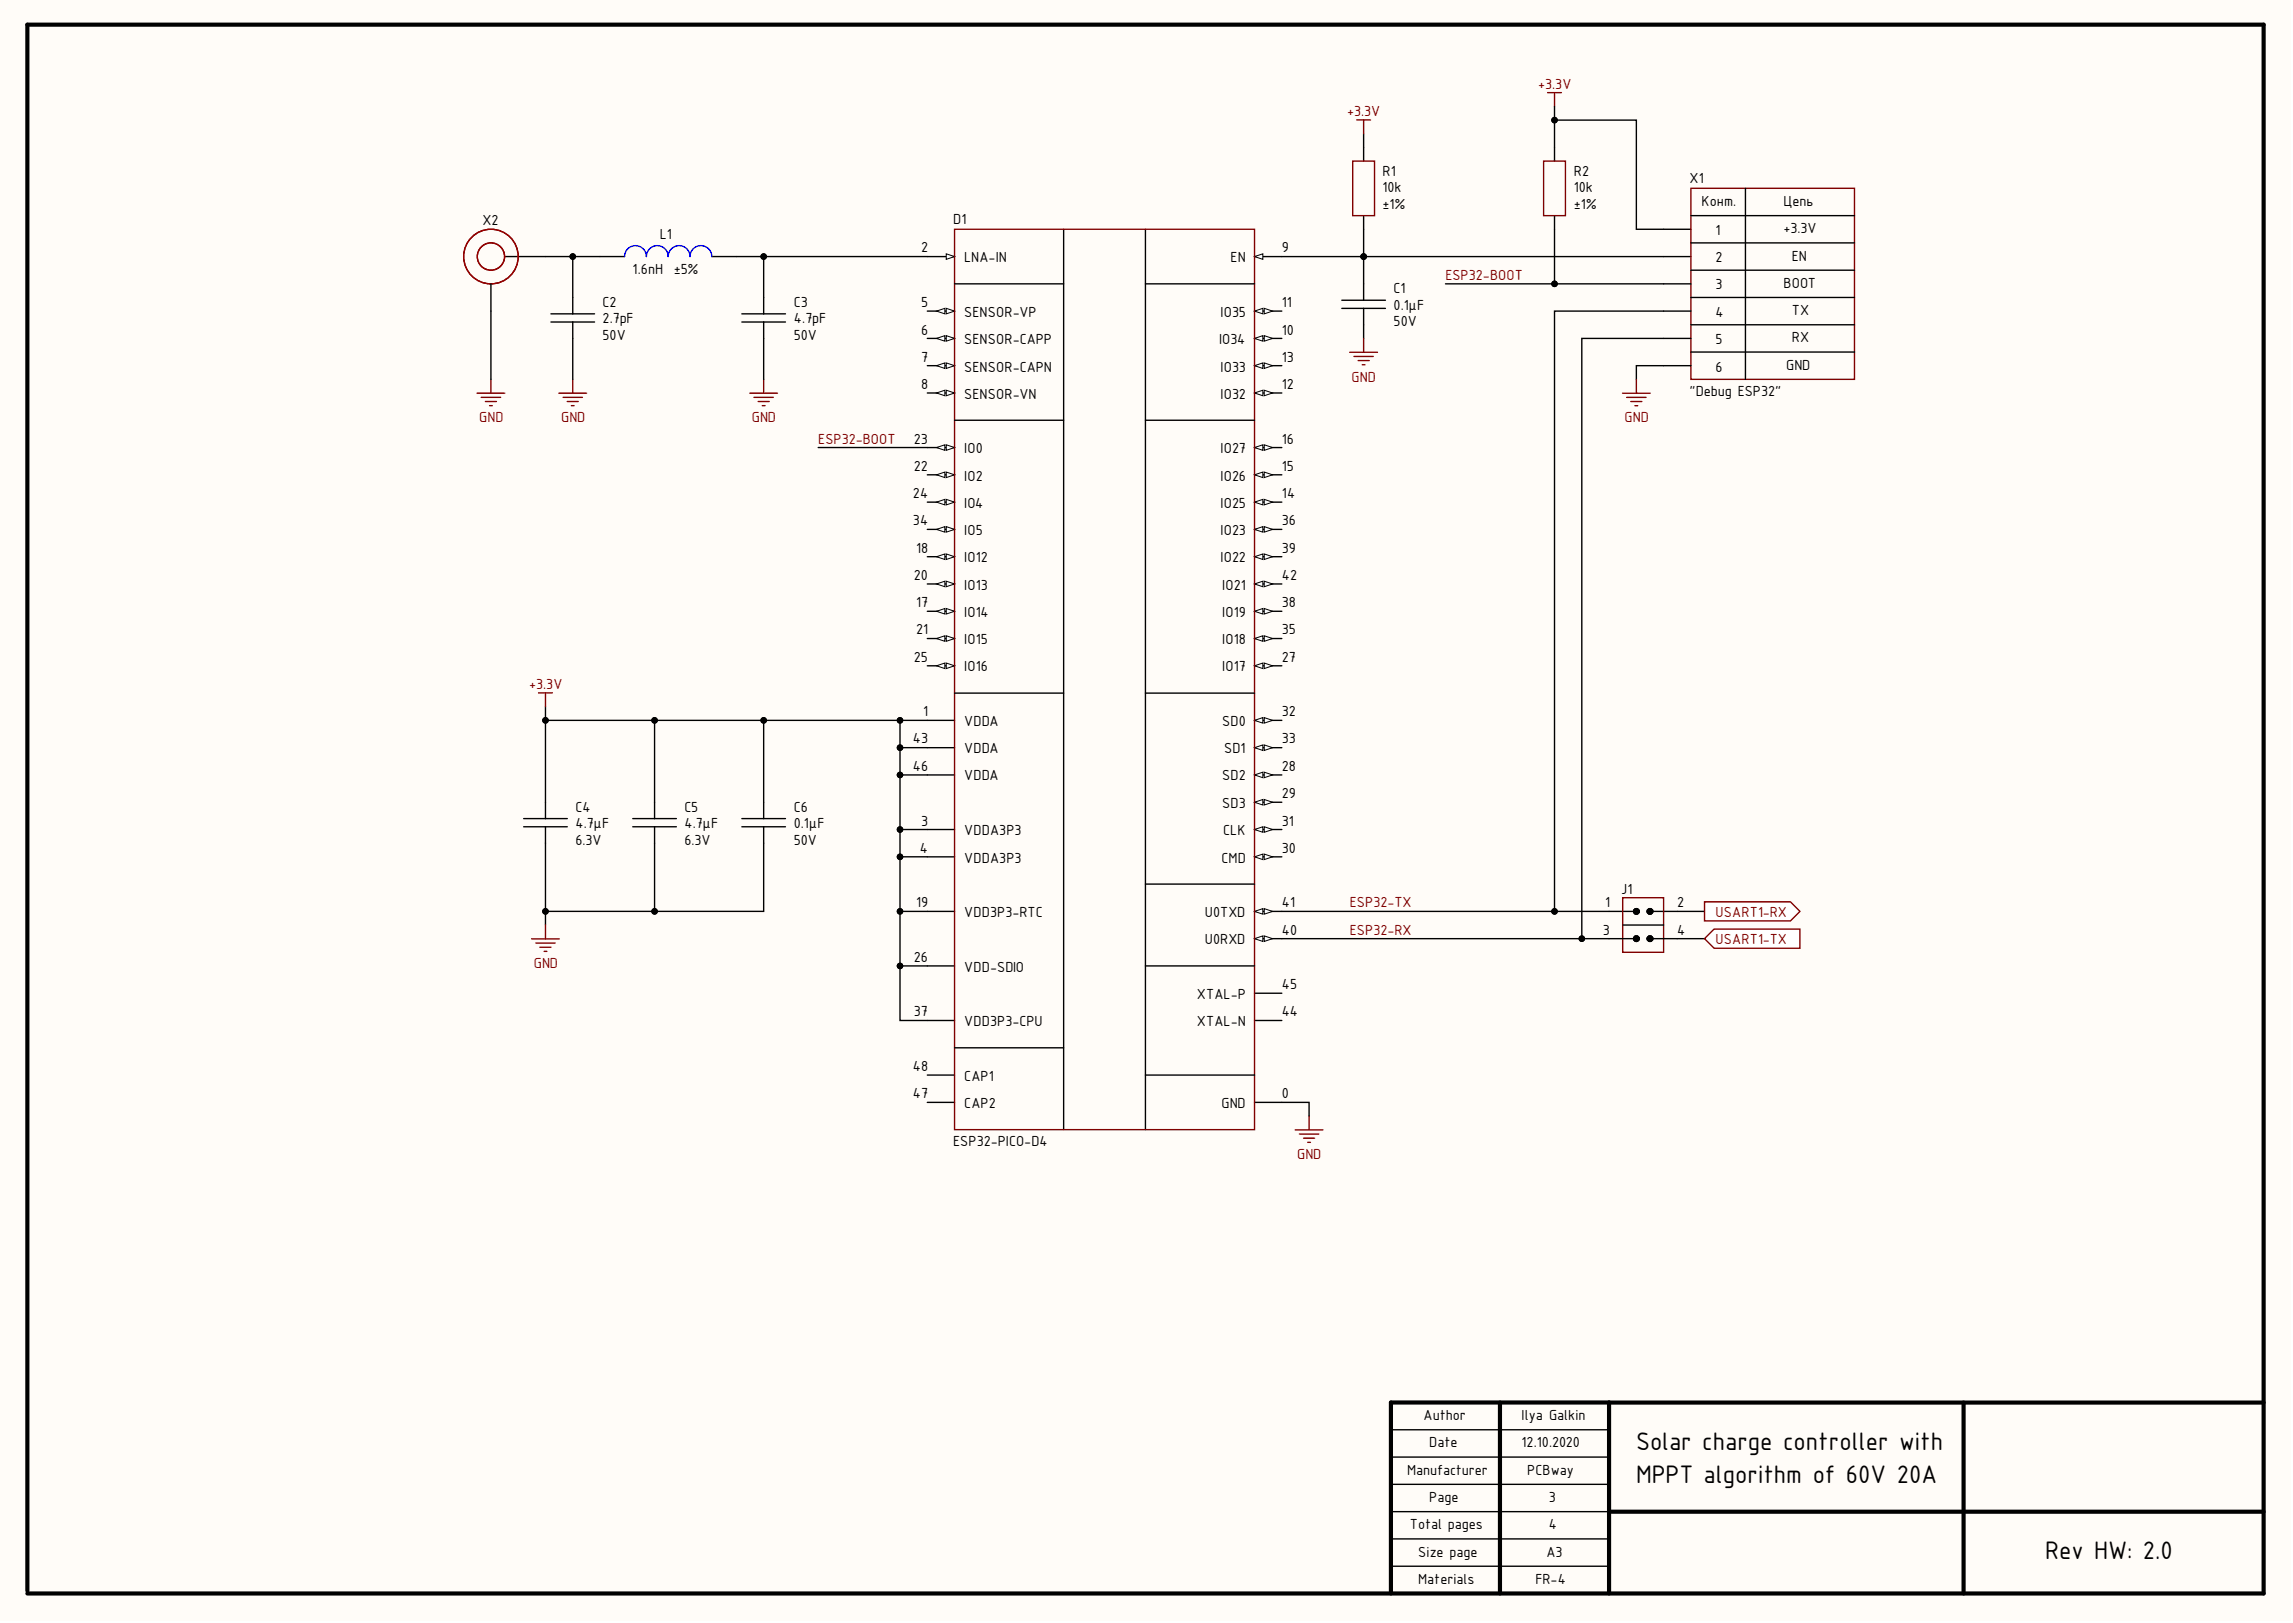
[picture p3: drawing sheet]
<svg xmlns="http://www.w3.org/2000/svg" width="420mm" height="297mm" viewBox="0 0 420 297" stroke-linecap="round" stroke-linejoin="round" font-family="sans-serif">
<defs><g id="words">
<g font-size="5">
<text x="299.5" y="265.4">Solar charge controller with</text>
<text x="299.5" y="271.3">MPPT algorithm of 60V 20A</text>
<text x="374.4" y="285.4">Rev HW: 2.0</text>
</g>
<g font-size="2.9" fill="#800000">
<text x="281.6" y="16.2">+3.3V</text>
<text x="246.6" y="21.2">+3.3V</text>
<text x="264.6" y="51.2">ESP32-BOOT</text>
<text x="247.5" y="69.9">GND</text>
<text x="87.8" y="77.3">GND</text>
<text x="102.7" y="77.3">GND</text>
<text x="137.6" y="77.3">GND</text>
<text x="297.4" y="77.3">GND</text>
<text x="149.8" y="81.2">ESP32-BOOT</text>
<text x="96.9" y="126.1">+3.3V</text>
<text x="247.1" y="166.1">ESP32-TX</text>
<text x="314.1" y="167.9">USART1-RX</text>
<text x="247.1" y="171.1">ESP32-RX</text>
<text x="314.1" y="172.8">USART1-TX</text>
<text x="97.7" y="177.2">GND</text>
<text x="237.5" y="212.2">GND</text>
</g>
<g font-size="2.9">
<text x="253.1" y="35.2">10k</text>
<text x="253.1" y="32.2">R1</text>
<text x="288.1" y="35.2">10k</text>
<text x="288.1" y="32.2">R2</text>
<text x="309.3" y="33.5">X1</text>
<text x="88.3" y="41.2">X2</text>
<text x="174.5" y="40.9">D1</text>
<text x="253.1" y="38.2">±1%</text>
<text x="288.1" y="38.2">±1%</text>
<text x="311.5" y="37.7">Конт.</text>
<text x="326.5" y="37.7">Цепь</text>
<text x="120.8" y="43.7">L1</text>
<text x="168.7" y="46.2">2</text>
<text x="176.5" y="48">LNA-IN</text>
<text x="225.3" y="48">EN</text>
<text x="234.7" y="46.2">9</text>
<text x="314.1" y="43">1</text>
<text x="314.1" y="48">2</text>
<text x="326.5" y="42.7">+3.3V</text>
<text x="328" y="47.7">EN</text>
<text x="115.8" y="50.2">1.6nH ±5%</text>
<text x="255.1" y="53.7">C1</text>
<text x="314.1" y="52.9">3</text>
<text x="326.5" y="52.7">BOOT</text>
<text x="110.3" y="59.2">2.7pF</text>
<text x="110.3" y="56.2">C2</text>
<text x="145.3" y="59.2">4.7pF</text>
<text x="145.3" y="56.2">C3</text>
<text x="168.7" y="56.2">5</text>
<text x="176.5" y="58">SENSOR-VP</text>
<text x="223.4" y="58">IO35</text>
<text x="234.7" y="56.2">11</text>
<text x="255.1" y="59.7">50V</text>
<text x="255.1" y="56.7">0.1μF</text>
<text x="314.1" y="58">4</text>
<text x="328" y="57.7">TX</text>
<text x="110.3" y="62.2">50V</text>
<text x="145.3" y="62.2">50V</text>
<text x="168.7" y="61.2">6</text>
<text x="176.5" y="63">SENSOR-CAPP</text>
<text x="223.2" y="63">IO34</text>
<text x="234.7" y="61.2">10</text>
<text x="314.1" y="63">5</text>
<text x="328" y="62.7">RX</text>
<text x="168.7" y="66.2">7</text>
<text x="168.7" y="71.2">8</text>
<text x="176.5" y="68">SENSOR-CAPN</text>
<text x="223.4" y="68">IO33</text>
<text x="234.7" y="71.2">12</text>
<text x="234.7" y="66.2">13</text>
<text x="314.1" y="68">6</text>
<text x="327" y="67.7">GND</text>
<text x="176.5" y="73">SENSOR-VN</text>
<text x="223.4" y="73">IO32</text>
<text x="309.3" y="72.5">&quot;Debug ESP32&quot;</text>
<text x="167.3" y="81.2">23</text>
<text x="176.5" y="83">IO0</text>
<text x="223.4" y="83">IO27</text>
<text x="234.7" y="81.2">16</text>
<text x="167.3" y="86.2">22</text>
<text x="176.5" y="87.9">IO2</text>
<text x="223.4" y="87.9">IO26</text>
<text x="234.7" y="86.2">15</text>
<text x="167.1" y="91.2">24</text>
<text x="176.5" y="92.9">IO4</text>
<text x="223.4" y="92.9">IO25</text>
<text x="234.7" y="91.2">14</text>
<text x="167.1" y="96.1">34</text>
<text x="167.7" y="101.1">18</text>
<text x="176.5" y="97.9">IO5</text>
<text x="223.4" y="97.9">IO23</text>
<text x="234.7" y="96.1">36</text>
<text x="234.7" y="101.1">39</text>
<text x="167.3" y="106.1">20</text>
<text x="176.5" y="102.9">IO12</text>
<text x="176.5" y="107.9">IO13</text>
<text x="223.4" y="102.9">IO22</text>
<text x="223.8" y="107.9">IO21</text>
<text x="234.7" y="106.1">42</text>
<text x="167.7" y="111.1">17</text>
<text x="176.5" y="112.9">IO14</text>
<text x="223.8" y="112.9">IO19</text>
<text x="234.7" y="111.1">38</text>
<text x="167.7" y="116.1">21</text>
<text x="176.5" y="117.9">IO15</text>
<text x="223.8" y="117.9">IO18</text>
<text x="234.7" y="116.1">35</text>
<text x="167.3" y="121.1">25</text>
<text x="176.5" y="122.9">IO16</text>
<text x="223.8" y="122.9">IO17</text>
<text x="234.7" y="121.1">27</text>
<text x="169" y="131.1">1</text>
<text x="234.7" y="131.1">32</text>
<text x="167.1" y="136.1">43</text>
<text x="176.5" y="132.8">VDDA</text>
<text x="176.5" y="137.8">VDDA</text>
<text x="223.8" y="132.8">SD0</text>
<text x="224.1" y="137.8">SD1</text>
<text x="234.7" y="136.1">33</text>
<text x="167.1" y="141">46</text>
<text x="176.5" y="142.8">VDDA</text>
<text x="223.8" y="142.8">SD2</text>
<text x="234.7" y="141">28</text>
<text x="105.3" y="148.6">C4</text>
<text x="125.3" y="148.6">C5</text>
<text x="145.3" y="148.6">C6</text>
<text x="223.8" y="147.9">SD3</text>
<text x="234.7" y="146.1">29</text>
<text x="105.3" y="154.6">6.3V</text>
<text x="105.3" y="151.6">4.7μF</text>
<text x="125.3" y="154.6">6.3V</text>
<text x="125.3" y="151.6">4.7μF</text>
<text x="145.3" y="154.6">50V</text>
<text x="145.3" y="151.6">0.1μF</text>
<text x="168.7" y="151.1">3</text>
<text x="176.5" y="152.9">VDDA3P3</text>
<text x="224" y="152.9">CLK</text>
<text x="234.7" y="151.1">31</text>
<text x="168.4" y="156.1">4</text>
<text x="176.5" y="157.9">VDDA3P3</text>
<text x="223.6" y="157.9">CMD</text>
<text x="234.7" y="156.1">30</text>
<text x="167.7" y="166.1">19</text>
<text x="176.5" y="167.9">VDD3P3-RTC</text>
<text x="220.6" y="167.9">U0TXD</text>
<text x="234.7" y="166.1">41</text>
<text x="293.9" y="166.1">1</text>
<text x="296.8" y="163.5">J1</text>
<text x="307.1" y="166.1">2</text>
<text x="220.6" y="172.8">U0RXD</text>
<text x="234.7" y="171.1">40</text>
<text x="293.4" y="171.1">3</text>
<text x="307.1" y="171.1">4</text>
<text x="167.3" y="176.1">26</text>
<text x="176.5" y="177.8">VDD-SDIO</text>
<text x="219.1" y="182.8">XTAL-P</text>
<text x="234.7" y="181">45</text>
<text x="167.3" y="186">37</text>
<text x="176.5" y="187.8">VDD3P3-CPU</text>
<text x="219.1" y="187.8">XTAL-N</text>
<text x="234.7" y="186">44</text>
<text x="167.1" y="196">48</text>
<text x="176.5" y="197.8">CAP1</text>
<text x="167.1" y="201">47</text>
<text x="176.5" y="202.8">CAP2</text>
<text x="223.6" y="202.8">GND</text>
<text x="234.7" y="201">0</text>
<text x="174.5" y="209.8">ESP32-PICO-D4</text>
<text x="260.6" y="259.9">Author</text>
<text x="278.6" y="259.9">Ilya Galkin</text>
<text x="257.6" y="269.9">Manufacturer</text>
<text x="261.7" y="264.9">Date</text>
<text x="278.6" y="264.9">12.10.2020</text>
<text x="279.6" y="269.9">PCBway</text>
<text x="261.7" y="274.9">Page</text>
<text x="283.6" y="274.9">3</text>
<text x="258.1" y="279.9">Total pages</text>
<text x="283.6" y="279.9">4</text>
<text x="259.6" y="284.9">Size page</text>
<text x="283.1" y="284.9">A3</text>
<text x="259.6" y="289.9">Materials</text>
<text x="281.1" y="289.9">FR-4</text>
</g>
</g></defs>
<g fill="#fffcf8">
<path d="M0 0h419.4v296.6h-419.4z" fill-rule="evenodd"/>
<path d="M0 0h419.4v296.6h-419.4z" fill-rule="evenodd"/>
</g>
<g fill="none" stroke="#000" stroke-width=".76">
<path d="M274.6 256.7v34.9M294.6 256.7v34.9M359.5 256.7v34.9M414.4 256.7h-159.7v34.9M294.6 276.7h119.8M5 291.1v-286.6h409.4v287.1h-409.4"/>
<circle cx="299.6" cy="166.8" r=".26"/>
<circle cx="299.6" cy="171.8" r=".25"/>
<circle cx="299.6" cy="166.8" r=".25"/>
<circle cx="302.1" cy="166.8" r=".25"/>
<circle cx="302.1" cy="171.8" r=".25"/>
</g>
<g fill="none" stroke="#000" stroke-width=".25">
<path d="M249.7 24.5v2.5M89.9 56.9v12.5M99.9 47h5v10.4M100.9 58.9h8M100.9 57.4h8M104.9 47h9.4M104.9 58.9v10.5M130.3 47h9.5v10.4M135.8 58.9h8M135.8 57.4h8M139.8 47h35M139.8 58.9v10.5"/>
<path d="M234.7 47h15v4.9M249.7 42v5M249.7 59.4v2.5M304.6 56.9h-20v109.9M304.6 61.9h-15v109.9M304.6 66.9h-5v2.5M149.8 81.9h20M99.9 129.3v2.5M119.8 131.8h-19.9v15M139.8 131.8h-20v15M164.8 131.8h-25v15M169.8 136.8h-5v5"/>
<path d="M174.8 131.8h-10v5M99.9 154.3v12.5h19.9M119.8 154.3v12.5h20v-12.5M169.8 156.8h-5v10M169.8 151.8h-5v5M169.8 141.8h-5v10M99.9 166.8v2.5M169.8 176.8h-5v10h5M169.8 166.8h-5v10M294.6 166.8h5M294.6 171.8h5M297.1 169.3h7.5"/>
<path d="M302.1 166.8h10M302.1 171.8h10M234.7 201.8h5v2.5M254.7 276.7h39.9M254.7 271.7h39.9M254.7 266.7h39.9M254.7 261.7h39.9M254.7 286.6h39.9M254.7 281.6h39.9"/>
</g>
<g fill="#000">
<circle cx="104.9" cy="47" r=".51"/>
<circle cx="139.8" cy="47" r=".51"/>
<circle cx="249.7" cy="47" r=".51"/>
<circle cx="99.9" cy="131.8" r=".51"/>
<circle cx="119.8" cy="131.8" r=".51"/>
<circle cx="139.8" cy="131.8" r=".51"/>
<circle cx="164.8" cy="136.8" r=".51"/>
<circle cx="164.8" cy="131.8" r=".51"/>
<circle cx="164.8" cy="151.8" r=".51"/>
<circle cx="164.8" cy="156.8" r=".51"/>
<circle cx="164.8" cy="141.8" r=".51"/>
<circle cx="99.9" cy="166.8" r=".51"/>
<circle cx="119.8" cy="166.8" r=".51"/>
<circle cx="164.8" cy="166.8" r=".51"/>
<circle cx="164.8" cy="176.8" r=".51"/>
<circle cx="284.6" cy="166.8" r=".51"/>
<circle cx="289.6" cy="171.8" r=".51"/>
</g>
<g fill="none" stroke="#000" stroke-width=".18">
<circle cx="104.9" cy="47" r=".51"/>
<circle cx="139.8" cy="47" r=".51"/>
<circle cx="249.7" cy="47" r=".51"/>
<circle cx="99.9" cy="131.8" r=".51"/>
<circle cx="119.8" cy="131.8" r=".51"/>
<circle cx="139.8" cy="131.8" r=".51"/>
<circle cx="164.8" cy="136.8" r=".51"/>
<circle cx="164.8" cy="131.8" r=".51"/>
<circle cx="164.8" cy="151.8" r=".51"/>
<circle cx="164.8" cy="156.8" r=".51"/>
<circle cx="164.8" cy="141.8" r=".51"/>
<circle cx="99.9" cy="166.8" r=".51"/>
<circle cx="119.8" cy="166.8" r=".51"/>
<circle cx="164.8" cy="166.8" r=".51"/>
<circle cx="164.8" cy="176.8" r=".51"/>
<circle cx="284.6" cy="166.8" r=".51"/>
<circle cx="289.6" cy="171.8" r=".51"/>
</g>
<g fill="none" stroke="#800000" stroke-width=".25">
<path d="M283.3 17h2.6M284.6 17v2.5M248.4 22h2.5M249.7 22v2.5M87.3 72h5.1M88.1 72.7h3.6M88.9 73.5h2M89.6 74.2h.5M89.9 69.4v2.6M102.3 72h5.1M103.1 72.7h3.5M103.8 73.5h2.1"/>
<path d="M104.6 74.2h.5M104.9 69.4v2.6M137.3 72h5M138 72.7h3.6M138.8 73.5h2M139.6 74.2h.5M139.8 69.4v2.6M247.1 64.5h5.1M247.9 65.2h3.5M248.6 66h2.1M249.4 66.8h.5M249.7 61.9v2.6"/>
<path d="M297.1 72h5M297.8 72.7h3.6M298.6 73.5h2M299.3 74.2h.5M299.6 69.4v2.6M98.6 126.8h2.5M99.9 126.8v2.5M97.3 171.8h5.1M98.1 172.6h3.5M98.9 173.4h2M99.6 174.1h.5M99.9 169.3v2.5"/>
<path d="M297.1 164.3h7.5v10h-7.5zM237.1 206.8h5.1M237.9 207.5h3.5M238.7 208.3h2M239.4 209.1h.5M239.7 204.3v2.5"/>
</g>
<path d="M114.3 47a2 2 0 0 1 2-2 2 2 0 0 1 2 2 1.99 1.99 0 0 1 2-2 1.99 1.99 0 0 1 2 2 2 2 0 0 1 2-2 2 2 0 0 1 2 2 2 2 0 0 1 2-2 2 2 0 0 1 2 2" fill="none" stroke="#00f" stroke-width=".25"/>
<path d="M173.2 46.5l1.6 .5-1.6 .5z" fill="#f8fcff"/>
<path d="M173.2 46.5l1.6 .5-1.6 .5z" fill="none" stroke="#000" stroke-width=".18"/>
<path d="M169.8 56.9h5M169.8 151.8h5M169.8 156.8h5" fill="none" stroke="#000" stroke-width=".25"/>
<path d="M173.2 56.4l1.6 .5-1.6 .5z" fill="#f8fcff"/>
<path d="M173.2 56.4l1.6 .5-1.6 .5z" fill="none" stroke="#000" stroke-width=".18"/>
<path d="M171.5 56.9l1.5-.5v1z" fill="#f8fcff"/>
<path d="M171.5 56.9l1.5-.5v1z" fill="none" stroke="#000" stroke-width=".18"/>
<path d="M169.8 61.9h5" fill="none" stroke="#000" stroke-width=".25"/>
<path d="M173.2 61.4l1.6 .5-1.6 .5z" fill="#f8fcff"/>
<path d="M173.2 61.4l1.6 .5-1.6 .5z" fill="none" stroke="#000" stroke-width=".18"/>
<path d="M171.5 61.9l1.5-.5v1z" fill="#f8fcff"/>
<path d="M171.5 61.9l1.5-.5v1z" fill="none" stroke="#000" stroke-width=".18"/>
<path d="M169.8 66.9h5" fill="none" stroke="#000" stroke-width=".25"/>
<path d="M173.2 66.4l1.6 .5-1.6 .5z" fill="#f8fcff"/>
<path d="M173.2 66.4l1.6 .5-1.6 .5z" fill="none" stroke="#000" stroke-width=".18"/>
<path d="M171.5 66.9l1.5-.5v1z" fill="#f8fcff"/>
<path d="M171.5 66.9l1.5-.5v1z" fill="none" stroke="#000" stroke-width=".18"/>
<path d="M169.8 71.9h5" fill="none" stroke="#000" stroke-width=".25"/>
<path d="M173.2 71.4l1.6 .5-1.6 .5z" fill="#f8fcff"/>
<path d="M173.2 71.4l1.6 .5-1.6 .5z" fill="none" stroke="#000" stroke-width=".18"/>
<path d="M171.5 71.9l1.5-.5v1z" fill="#f8fcff"/>
<path d="M171.5 71.9l1.5-.5v1z" fill="none" stroke="#000" stroke-width=".18"/>
<path d="M229.7 47h5" fill="none" stroke="#000" stroke-width=".25"/>
<path d="M229.7 47l1.5-.5v1z" fill="#f8fcff"/>
<path d="M229.7 47l1.5-.5v1z" fill="none" stroke="#000" stroke-width=".18"/>
<path d="M229.7 61.9h5" fill="none" stroke="#000" stroke-width=".25"/>
<path d="M229.7 61.9l1.5-.5v1z" fill="#f8fcff"/>
<path d="M229.7 61.9l1.5-.5v1z" fill="none" stroke="#000" stroke-width=".18"/>
<path d="M231.5 61.4l1.5 .5-1.5 .5z" fill="#f8fcff"/>
<path d="M231.5 61.4l1.5 .5-1.5 .5z" fill="none" stroke="#000" stroke-width=".18"/>
<path d="M229.7 56.9h5" fill="none" stroke="#000" stroke-width=".25"/>
<path d="M229.7 56.9l1.5-.5v1z" fill="#f8fcff"/>
<path d="M229.7 56.9l1.5-.5v1z" fill="none" stroke="#000" stroke-width=".18"/>
<path d="M231.5 56.4l1.5 .5-1.5 .5z" fill="#f8fcff"/>
<path d="M231.5 56.4l1.5 .5-1.5 .5z" fill="none" stroke="#000" stroke-width=".18"/>
<path d="M229.7 71.9h5" fill="none" stroke="#000" stroke-width=".25"/>
<path d="M229.7 71.9l1.5-.5v1z" fill="#f8fcff"/>
<path d="M229.7 71.9l1.5-.5v1z" fill="none" stroke="#000" stroke-width=".18"/>
<path d="M231.5 71.4l1.5 .5-1.5 .5z" fill="#f8fcff"/>
<path d="M231.5 71.4l1.5 .5-1.5 .5z" fill="none" stroke="#000" stroke-width=".18"/>
<path d="M229.7 66.9h5" fill="none" stroke="#000" stroke-width=".25"/>
<path d="M229.7 66.9l1.5-.5v1z" fill="#f8fcff"/>
<path d="M229.7 66.9l1.5-.5v1z" fill="none" stroke="#000" stroke-width=".18"/>
<path d="M231.5 66.4l1.5 .5-1.5 .5z" fill="#f8fcff"/>
<path d="M231.5 66.4l1.5 .5-1.5 .5z" fill="none" stroke="#000" stroke-width=".18"/>
<path d="M229.7 91.9h5" fill="none" stroke="#000" stroke-width=".25"/>
<path d="M229.7 91.9l1.5-.5v1z" fill="#f8fcff"/>
<path d="M229.7 91.9l1.5-.5v1z" fill="none" stroke="#000" stroke-width=".18"/>
<path d="M231.5 91.4l1.5 .5-1.5 .5z" fill="#f8fcff"/>
<path d="M231.5 91.4l1.5 .5-1.5 .5z" fill="none" stroke="#000" stroke-width=".18"/>
<path d="M229.7 86.9h5" fill="none" stroke="#000" stroke-width=".25"/>
<path d="M229.7 86.9l1.5-.5v1z" fill="#f8fcff"/>
<path d="M229.7 86.9l1.5-.5v1z" fill="none" stroke="#000" stroke-width=".18"/>
<path d="M231.5 86.4l1.5 .5-1.5 .5z" fill="#f8fcff"/>
<path d="M231.5 86.4l1.5 .5-1.5 .5z" fill="none" stroke="#000" stroke-width=".18"/>
<path d="M229.7 81.9h5" fill="none" stroke="#000" stroke-width=".25"/>
<path d="M229.7 81.9l1.5-.5v1z" fill="#f8fcff"/>
<path d="M229.7 81.9l1.5-.5v1z" fill="none" stroke="#000" stroke-width=".18"/>
<path d="M231.5 81.4l1.5 .5-1.5 .5z" fill="#f8fcff"/>
<path d="M231.5 81.4l1.5 .5-1.5 .5z" fill="none" stroke="#000" stroke-width=".18"/>
<path d="M169.8 111.9h5" fill="none" stroke="#000" stroke-width=".25"/>
<path d="M173.2 111.4l1.6 .5-1.6 .5z" fill="#f8fcff"/>
<path d="M173.2 111.4l1.6 .5-1.6 .5z" fill="none" stroke="#000" stroke-width=".18"/>
<path d="M171.5 111.9l1.5-.5v1z" fill="#f8fcff"/>
<path d="M171.5 111.9l1.5-.5v1z" fill="none" stroke="#000" stroke-width=".18"/>
<path d="M169.8 101.9h5" fill="none" stroke="#000" stroke-width=".25"/>
<path d="M173.2 101.4l1.6 .5-1.6 .5z" fill="#f8fcff"/>
<path d="M173.2 101.4l1.6 .5-1.6 .5z" fill="none" stroke="#000" stroke-width=".18"/>
<path d="M171.5 101.9l1.5-.5v1z" fill="#f8fcff"/>
<path d="M171.5 101.9l1.5-.5v1z" fill="none" stroke="#000" stroke-width=".18"/>
<path d="M169.8 106.9h5M169.8 166.8h5" fill="none" stroke="#000" stroke-width=".25"/>
<path d="M173.2 106.4l1.6 .5-1.6 .5z" fill="#f8fcff"/>
<path d="M173.2 106.4l1.6 .5-1.6 .5z" fill="none" stroke="#000" stroke-width=".18"/>
<path d="M171.5 106.9l1.5-.5v1z" fill="#f8fcff"/>
<path d="M171.5 106.9l1.5-.5v1z" fill="none" stroke="#000" stroke-width=".18"/>
<path d="M169.8 116.9h5" fill="none" stroke="#000" stroke-width=".25"/>
<path d="M173.2 116.4l1.6 .5-1.6 .5z" fill="#f8fcff"/>
<path d="M173.2 116.4l1.6 .5-1.6 .5z" fill="none" stroke="#000" stroke-width=".18"/>
<path d="M171.5 116.9l1.5-.5v1z" fill="#f8fcff"/>
<path d="M171.5 116.9l1.5-.5v1z" fill="none" stroke="#000" stroke-width=".18"/>
<path d="M169.8 86.9h5" fill="none" stroke="#000" stroke-width=".25"/>
<path d="M173.2 86.4l1.6 .5-1.6 .5z" fill="#f8fcff"/>
<path d="M173.2 86.4l1.6 .5-1.6 .5z" fill="none" stroke="#000" stroke-width=".18"/>
<path d="M171.5 86.9l1.5-.5v1z" fill="#f8fcff"/>
<path d="M171.5 86.9l1.5-.5v1z" fill="none" stroke="#000" stroke-width=".18"/>
<path d="M169.8 81.9h5" fill="none" stroke="#000" stroke-width=".25"/>
<path d="M173.2 81.4l1.6 .5-1.6 .5z" fill="#f8fcff"/>
<path d="M173.2 81.4l1.6 .5-1.6 .5z" fill="none" stroke="#000" stroke-width=".18"/>
<path d="M171.5 81.9l1.5-.5v1z" fill="#f8fcff"/>
<path d="M171.5 81.9l1.5-.5v1z" fill="none" stroke="#000" stroke-width=".18"/>
<path d="M169.8 91.9h5" fill="none" stroke="#000" stroke-width=".25"/>
<path d="M173.2 91.4l1.6 .5-1.6 .5z" fill="#f8fcff"/>
<path d="M173.2 91.4l1.6 .5-1.6 .5z" fill="none" stroke="#000" stroke-width=".18"/>
<path d="M171.5 91.9l1.5-.5v1z" fill="#f8fcff"/>
<path d="M171.5 91.9l1.5-.5v1z" fill="none" stroke="#000" stroke-width=".18"/>
<path d="M169.8 121.9h5" fill="none" stroke="#000" stroke-width=".25"/>
<path d="M173.2 121.3l1.6 .6-1.6 .5z" fill="#f8fcff"/>
<path d="M173.2 121.3l1.6 .6-1.6 .5z" fill="none" stroke="#000" stroke-width=".18"/>
<path d="M171.5 121.9l1.5-.6v1.1z" fill="#f8fcff"/>
<path d="M171.5 121.9l1.5-.6v1.1z" fill="none" stroke="#000" stroke-width=".18"/>
<path d="M229.7 121.9h5M169.8 176.8h5" fill="none" stroke="#000" stroke-width=".25"/>
<path d="M229.7 121.9l1.5-.6v1.1z" fill="#f8fcff"/>
<path d="M229.7 121.9l1.5-.6v1.1z" fill="none" stroke="#000" stroke-width=".18"/>
<path d="M231.5 121.3l1.5 .6-1.5 .5z" fill="#f8fcff"/>
<path d="M231.5 121.3l1.5 .6-1.5 .5z" fill="none" stroke="#000" stroke-width=".18"/>
<path d="M229.7 141.8h5" fill="none" stroke="#000" stroke-width=".25"/>
<path d="M229.7 141.8l1.5-.5v1z" fill="#f8fcff"/>
<path d="M229.7 141.8l1.5-.5v1z" fill="none" stroke="#000" stroke-width=".18"/>
<path d="M231.5 141.3l1.5 .5-1.5 .5z" fill="#f8fcff"/>
<path d="M231.5 141.3l1.5 .5-1.5 .5z" fill="none" stroke="#000" stroke-width=".18"/>
<path d="M229.7 146.8h5" fill="none" stroke="#000" stroke-width=".25"/>
<path d="M229.7 146.8l1.5-.5v1z" fill="#f8fcff"/>
<path d="M229.7 146.8l1.5-.5v1z" fill="none" stroke="#000" stroke-width=".18"/>
<path d="M231.5 146.3l1.5 .5-1.5 .5z" fill="#f8fcff"/>
<path d="M231.5 146.3l1.5 .5-1.5 .5z" fill="none" stroke="#000" stroke-width=".18"/>
<path d="M229.7 156.8h5" fill="none" stroke="#000" stroke-width=".25"/>
<path d="M229.7 156.8l1.5-.5v1z" fill="#f8fcff"/>
<path d="M229.7 156.8l1.5-.5v1z" fill="none" stroke="#000" stroke-width=".18"/>
<path d="M231.5 156.3l1.5 .5-1.5 .5z" fill="#f8fcff"/>
<path d="M231.5 156.3l1.5 .5-1.5 .5z" fill="none" stroke="#000" stroke-width=".18"/>
<path d="M229.7 151.8h5" fill="none" stroke="#000" stroke-width=".25"/>
<path d="M229.7 151.8l1.5-.5v1z" fill="#f8fcff"/>
<path d="M229.7 151.8l1.5-.5v1z" fill="none" stroke="#000" stroke-width=".18"/>
<path d="M231.5 151.3l1.5 .5-1.5 .5z" fill="#f8fcff"/>
<path d="M231.5 151.3l1.5 .5-1.5 .5z" fill="none" stroke="#000" stroke-width=".18"/>
<path d="M229.7 131.8h5" fill="none" stroke="#000" stroke-width=".25"/>
<path d="M229.7 131.8l1.5-.5v1z" fill="#f8fcff"/>
<path d="M229.7 131.8l1.5-.5v1z" fill="none" stroke="#000" stroke-width=".18"/>
<path d="M231.5 131.3l1.5 .5-1.5 .5z" fill="#f8fcff"/>
<path d="M231.5 131.3l1.5 .5-1.5 .5z" fill="none" stroke="#000" stroke-width=".18"/>
<path d="M229.7 136.8h5" fill="none" stroke="#000" stroke-width=".25"/>
<path d="M229.7 136.8l1.5-.5v1z" fill="#f8fcff"/>
<path d="M229.7 136.8l1.5-.5v1z" fill="none" stroke="#000" stroke-width=".18"/>
<path d="M231.5 136.3l1.5 .5-1.5 .5z" fill="#f8fcff"/>
<path d="M231.5 136.3l1.5 .5-1.5 .5z" fill="none" stroke="#000" stroke-width=".18"/>
<path d="M169.8 96.9h5" fill="none" stroke="#000" stroke-width=".25"/>
<path d="M173.2 96.4l1.6 .5-1.6 .5z" fill="#f8fcff"/>
<path d="M173.2 96.4l1.6 .5-1.6 .5z" fill="none" stroke="#000" stroke-width=".18"/>
<path d="M171.5 96.9l1.5-.5v1z" fill="#f8fcff"/>
<path d="M171.5 96.9l1.5-.5v1z" fill="none" stroke="#000" stroke-width=".18"/>
<path d="M229.7 116.9h5" fill="none" stroke="#000" stroke-width=".25"/>
<path d="M229.7 116.9l1.5-.5v1z" fill="#f8fcff"/>
<path d="M229.7 116.9l1.5-.5v1z" fill="none" stroke="#000" stroke-width=".18"/>
<path d="M231.5 116.4l1.5 .5-1.5 .5z" fill="#f8fcff"/>
<path d="M231.5 116.4l1.5 .5-1.5 .5z" fill="none" stroke="#000" stroke-width=".18"/>
<path d="M229.7 96.9h5" fill="none" stroke="#000" stroke-width=".25"/>
<path d="M229.7 96.9l1.5-.5v1z" fill="#f8fcff"/>
<path d="M229.7 96.9l1.5-.5v1z" fill="none" stroke="#000" stroke-width=".18"/>
<path d="M231.5 96.4l1.5 .5-1.5 .5z" fill="#f8fcff"/>
<path d="M231.5 96.4l1.5 .5-1.5 .5z" fill="none" stroke="#000" stroke-width=".18"/>
<path d="M229.7 111.9h5M169.8 186.8h5" fill="none" stroke="#000" stroke-width=".25"/>
<path d="M229.7 111.9l1.5-.5v1z" fill="#f8fcff"/>
<path d="M229.7 111.9l1.5-.5v1z" fill="none" stroke="#000" stroke-width=".18"/>
<path d="M231.5 111.4l1.5 .5-1.5 .5z" fill="#f8fcff"/>
<path d="M231.5 111.4l1.5 .5-1.5 .5z" fill="none" stroke="#000" stroke-width=".18"/>
<path d="M229.7 101.9h5" fill="none" stroke="#000" stroke-width=".25"/>
<path d="M229.7 101.9l1.5-.5v1z" fill="#f8fcff"/>
<path d="M229.7 101.9l1.5-.5v1z" fill="none" stroke="#000" stroke-width=".18"/>
<path d="M231.5 101.4l1.5 .5-1.5 .5z" fill="#f8fcff"/>
<path d="M231.5 101.4l1.5 .5-1.5 .5z" fill="none" stroke="#000" stroke-width=".18"/>
<path d="M229.7 171.8h5" fill="none" stroke="#000" stroke-width=".25"/>
<path d="M229.7 171.8l1.5-.5v1z" fill="#f8fcff"/>
<path d="M229.7 171.8l1.5-.5v1z" fill="none" stroke="#000" stroke-width=".18"/>
<path d="M231.5 171.3l1.5 .5-1.5 .5z" fill="#f8fcff"/>
<path d="M231.5 171.3l1.5 .5-1.5 .5z" fill="none" stroke="#000" stroke-width=".18"/>
<path d="M229.7 166.8h5" fill="none" stroke="#000" stroke-width=".25"/>
<path d="M229.7 166.8l1.5-.5v1z" fill="#f8fcff"/>
<path d="M229.7 166.8l1.5-.5v1z" fill="none" stroke="#000" stroke-width=".18"/>
<path d="M231.5 166.3l1.5 .5-1.5 .5z" fill="#f8fcff"/>
<path d="M231.5 166.3l1.5 .5-1.5 .5z" fill="none" stroke="#000" stroke-width=".18"/>
<path d="M229.7 106.9h5" fill="none" stroke="#000" stroke-width=".25"/>
<path d="M229.7 106.9l1.5-.5v1z" fill="#f8fcff"/>
<path d="M229.7 106.9l1.5-.5v1z" fill="none" stroke="#000" stroke-width=".18"/>
<path d="M231.5 106.4l1.5 .5-1.5 .5z" fill="#f8fcff"/>
<g fill="none" stroke="#000" stroke-width=".18">
<path d="M231.5 106.4l1.5 .5-1.5 .5z"/>
<circle cx="284.6" cy="22" r=".51"/>
<circle cx="249.7" cy="47" r=".51"/>
<circle cx="284.6" cy="51.9" r=".51"/>
<circle cx="284.6" cy="166.8" r=".51"/>
<circle cx="289.6" cy="171.8" r=".51"/>
</g>
<g fill="none" stroke="#000" stroke-width=".25">
<path d="M284.6 19.5v2.5M249.7 27v2.5M249.7 39.5v2.5M284.6 29.5v-7.5h15v20h10M284.6 39.5v12.4M309.6 39.5h29.9M319.6 34.5v34.9M174.8 51.9h19.9M194.7 42v164.7M209.7 42v164.7M209.7 51.9h20M245.7 56.4h7.9"/>
<path d="M245.7 55h7.9M249.7 47h59.9M249.7 51.9v3.1M249.7 56.4v3M264.6 51.9h45M304.6 56.9h5M309.6 44.5h29.9M309.6 49.5h29.9M309.6 54.4h29.9M309.6 59.4h29.9M174.8 76.9h19.9M209.7 76.9h20"/>
<path d="M304.6 61.9h5M304.6 66.9h5M309.6 64.4h29.9M169.8 136.8h5M174.8 126.9h19.9M209.7 126.9h20M95.9 151.3h8M95.9 149.8h8M99.9 146.8v3M99.9 151.3v3M115.8 151.3h8M115.8 149.8h8"/>
<path d="M119.8 146.8v3M119.8 151.3v3M135.8 151.3h8M135.8 149.8h8M139.8 146.8v3M139.8 151.3v3M169.8 141.8h5M209.7 161.8h20M209.7 176.8h20M234.7 171.8h59.9M234.7 166.8h59.9M169.8 196.8h5"/>
<path d="M174.8 191.8h19.9M209.7 196.8h20M229.7 186.8h5M229.7 181.8h5M169.8 201.8h5M229.7 201.8h5"/>
</g>
<path d="M247.7 29.5h4v10h-4zM282.6 29.5h4v10h-4zM309.6 34.5h29.9v34.9h-29.9zM174.8 42h54.9v164.7h-54.9z" fill="none" stroke="#800000" stroke-width=".25"/>
<g fill="#000">
<circle cx="284.6" cy="22" r=".51"/>
<circle cx="249.7" cy="47" r=".51"/>
<circle cx="284.6" cy="51.9" r=".51"/>
<circle cx="284.6" cy="166.8" r=".51"/>
<circle cx="289.6" cy="171.8" r=".51"/>
</g>
<path d="M313.8 170h15.7v3.5h-15.7l-1.7-1.7z" fill-rule="evenodd" fill="#fff"/>
<path d="M313.8 170h15.7v3.5h-15.7l-1.7-1.7z" fill="none" stroke="#800000" stroke-width=".25"/>
<path d="M312.1 165h15.7l1.7 1.8-1.7 1.7h-15.7z" fill-rule="evenodd" fill="#fff"/>
<path d="M312.1 165h15.7l1.7 1.8-1.7 1.7h-15.7z" fill="none" stroke="#800000" stroke-width=".25"/>
<path d="M89.9 51.9v5M92.4 47h7.5" fill="none" stroke="#000" stroke-width=".25"/>
<g fill="none" stroke="#980000" stroke-width=".25">
<circle cx="89.9" cy="47" r="5"/>
<circle cx="89.9" cy="47" r="2.5"/>
</g>
<use href="#words"/>
</svg>
